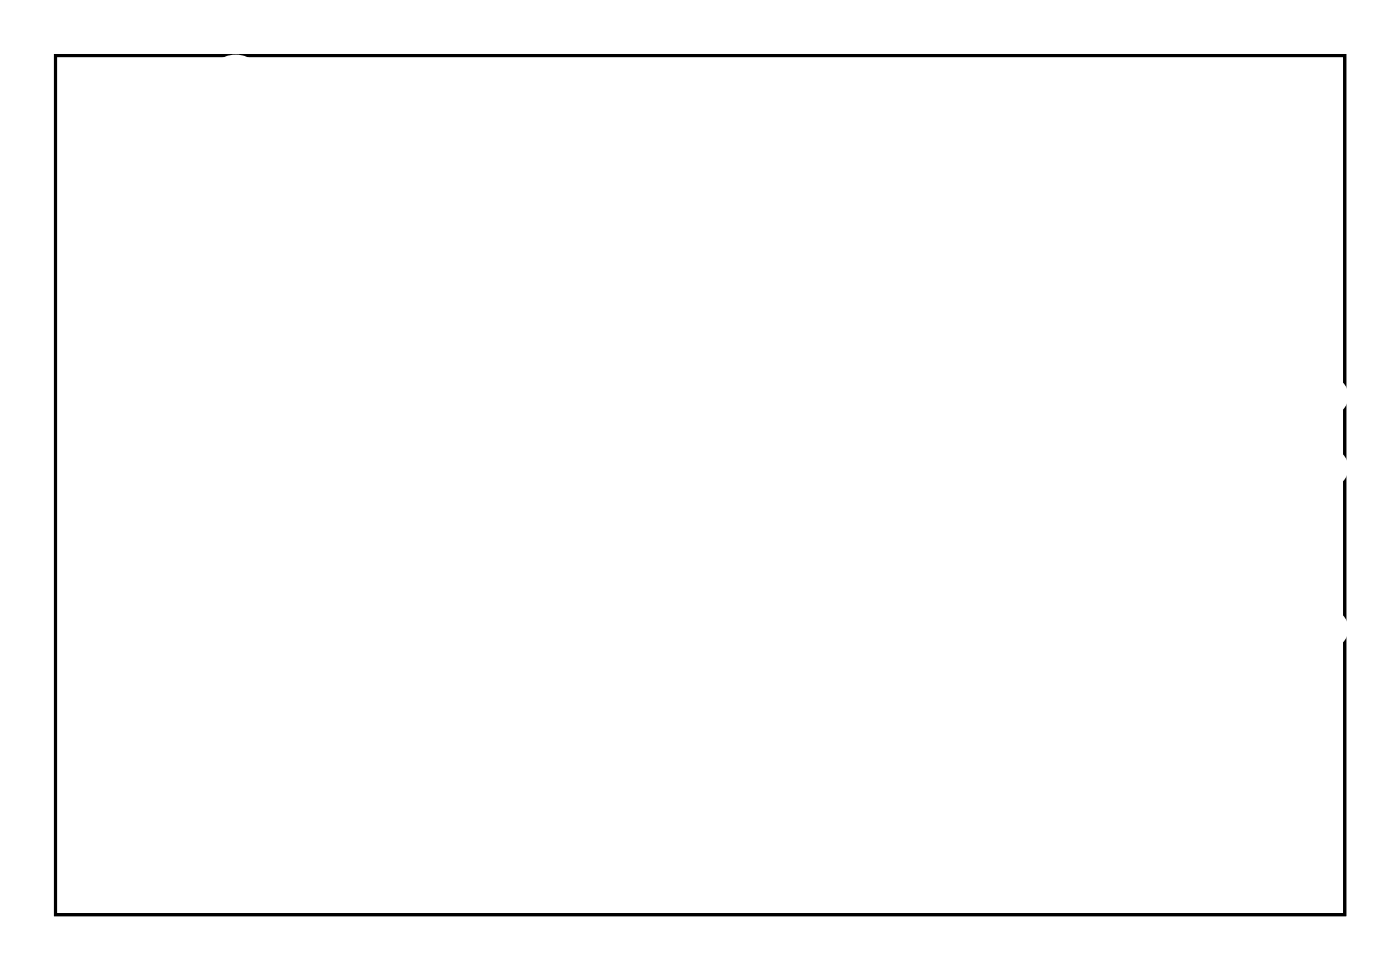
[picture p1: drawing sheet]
<svg xmlns="http://www.w3.org/2000/svg" width="92mm" height="63mm" viewBox="0 0 92 63" stroke-linecap="round" stroke-linejoin="round" font-family="sans-serif">
<path d="M3.6 3.6h84.5v56.3h-84.5z" fill="none" stroke="#000" stroke-width=".2"/>
<path d="M3.6 3.6v56.3h84.5v-56.3zM3.6 3.6h84.5v56.3h-84.5z" fill="#000"/>
<circle cx="8.3" cy="40.8" r=".74" fill="#fff"/>
<circle cx="8.3" cy="40.8" r=".74" fill="none" stroke="#fff" stroke-width=".76" stroke-linecap="butt"/>
<circle cx="10.9" cy="40.8" r=".74" fill="#fff"/>
<circle cx="10.9" cy="40.8" r=".74" fill="none" stroke="#fff" stroke-width=".76" stroke-linecap="butt"/>
<circle cx="13.4" cy="40.8" r=".74" fill="#fff"/>
<circle cx="13.4" cy="40.8" r=".74" fill="none" stroke="#fff" stroke-width=".76" stroke-linecap="butt"/>
<circle cx="16" cy="40.8" r=".74" fill="#fff"/>
<circle cx="16" cy="40.8" r=".74" fill="none" stroke="#fff" stroke-width=".76" stroke-linecap="butt"/>
<circle cx="16" cy="20.5" r=".74" fill="#fff"/>
<circle cx="16" cy="20.5" r=".74" fill="none" stroke="#fff" stroke-width=".68" stroke-linecap="butt"/>
<circle cx="16" cy="23" r=".74" fill="#fff"/>
<circle cx="16" cy="23" r=".74" fill="none" stroke="#fff" stroke-width=".68" stroke-linecap="butt"/>
<circle cx="16" cy="25.5" r=".74" fill="#fff"/>
<circle cx="16" cy="25.5" r=".74" fill="none" stroke="#fff" stroke-width=".68" stroke-linecap="butt"/>
<circle cx="8.5" cy="18.1" r="1.35" fill="#fff"/>
<circle cx="8.5" cy="18.1" r="1.35" fill="none" stroke="#fff" stroke-width=".71" stroke-linecap="butt"/>
<circle cx="8.5" cy="27.9" r="1.35" fill="#fff"/>
<circle cx="8.5" cy="27.9" r="1.35" fill="none" stroke="#fff" stroke-width=".71" stroke-linecap="butt"/>
<circle cx="18.5" cy="10.3" r="1.52" fill="#fff"/>
<circle cx="18.5" cy="10.3" r="1.52" fill="none" stroke="#fff" stroke-width=".76" stroke-linecap="butt"/>
<circle cx="12.4" cy="10.3" r="1.52" fill="#fff"/>
<circle cx="12.4" cy="10.3" r="1.52" fill="none" stroke="#fff" stroke-width=".76" stroke-linecap="butt"/>
<circle cx="15.4" cy="5.5" r="1.52" fill="#fff"/>
<circle cx="15.4" cy="5.5" r="1.52" fill="none" stroke="#fff" stroke-width=".76" stroke-linecap="butt"/>
<circle cx="74.4" cy="20.5" r=".66" fill="#fff"/>
<circle cx="74.4" cy="20.5" r=".66" fill="none" stroke="#fff" stroke-width=".56"/>
<path d="M73.7 19.8h1.3v1.3h-1.3z" fill="#fff"/>
<path d="M73.7 19.8h1.3v1.3h-1.3z" fill="none" stroke="#fff" stroke-width=".56"/>
<circle cx="74.4" cy="23" r=".66" fill="#fff"/>
<circle cx="74.4" cy="23" r=".66" fill="none" stroke="#fff" stroke-width=".56"/>
<circle cx="74.4" cy="25.5" r=".66" fill="#fff"/>
<circle cx="74.4" cy="25.5" r=".66" fill="none" stroke="#fff" stroke-width=".56"/>
<circle cx="74.4" cy="28.1" r=".66" fill="#fff"/>
<circle cx="74.4" cy="28.1" r=".66" fill="none" stroke="#fff" stroke-width=".56"/>
<circle cx="74.4" cy="30.6" r=".66" fill="#fff"/>
<circle cx="74.4" cy="30.6" r=".66" fill="none" stroke="#fff" stroke-width=".56"/>
<circle cx="74.4" cy="33.2" r=".66" fill="#fff"/>
<circle cx="74.4" cy="33.2" r=".66" fill="none" stroke="#fff" stroke-width=".56"/>
<circle cx="74.4" cy="35.7" r=".66" fill="#fff"/>
<circle cx="74.4" cy="35.7" r=".66" fill="none" stroke="#fff" stroke-width=".56"/>
<circle cx="74.4" cy="38.2" r=".66" fill="#fff"/>
<circle cx="74.4" cy="38.2" r=".66" fill="none" stroke="#fff" stroke-width=".56"/>
<circle cx="33.7" cy="53.5" r=".67" fill="#fff"/>
<circle cx="33.7" cy="53.5" r=".67" fill="none" stroke="#fff" stroke-width=".57"/>
<circle cx="31.2" cy="53.5" r=".67" fill="#fff"/>
<circle cx="31.2" cy="53.5" r=".67" fill="none" stroke="#fff" stroke-width=".57"/>
<circle cx="28.7" cy="53.5" r=".67" fill="#fff"/>
<circle cx="28.7" cy="53.5" r=".67" fill="none" stroke="#fff" stroke-width=".57"/>
<circle cx="26.1" cy="53.5" r=".67" fill="#fff"/>
<circle cx="26.1" cy="53.5" r=".67" fill="none" stroke="#fff" stroke-width=".57"/>
<circle cx="23.6" cy="53.5" r=".67" fill="#fff"/>
<circle cx="23.6" cy="53.5" r=".67" fill="none" stroke="#fff" stroke-width=".57"/>
<circle cx="45.4" cy="5.2" r=".67" fill="#fff"/>
<circle cx="45.4" cy="5.2" r=".67" fill="none" stroke="#fff" stroke-width=".57"/>
<circle cx="48" cy="5.2" r=".67" fill="#fff"/>
<circle cx="48" cy="5.2" r=".67" fill="none" stroke="#fff" stroke-width=".57"/>
<circle cx="50.5" cy="5.2" r=".67" fill="#fff"/>
<circle cx="50.5" cy="5.2" r=".67" fill="none" stroke="#fff" stroke-width=".57"/>
<circle cx="53" cy="5.2" r=".67" fill="#fff"/>
<circle cx="53" cy="5.2" r=".67" fill="none" stroke="#fff" stroke-width=".57"/>
<circle cx="55.6" cy="5.2" r=".67" fill="#fff"/>
<circle cx="55.6" cy="5.2" r=".67" fill="none" stroke="#fff" stroke-width=".57"/>
<circle cx="58.1" cy="5.2" r=".67" fill="#fff"/>
<circle cx="58.1" cy="5.2" r=".67" fill="none" stroke="#fff" stroke-width=".57"/>
<circle cx="60.7" cy="5.2" r=".67" fill="#fff"/>
<circle cx="60.7" cy="5.2" r=".67" fill="none" stroke="#fff" stroke-width=".57"/>
<circle cx="63.2" cy="5.2" r=".67" fill="#fff"/>
<circle cx="63.2" cy="5.2" r=".67" fill="none" stroke="#fff" stroke-width=".57"/>
<circle cx="65.7" cy="5.2" r=".67" fill="#fff"/>
<circle cx="65.7" cy="5.2" r=".67" fill="none" stroke="#fff" stroke-width=".57"/>
<circle cx="68.3" cy="5.2" r=".67" fill="#fff"/>
<circle cx="68.3" cy="5.2" r=".67" fill="none" stroke="#fff" stroke-width=".57"/>
<circle cx="23.6" cy="5.2" r=".67" fill="#fff"/>
<circle cx="23.6" cy="5.2" r=".67" fill="none" stroke="#fff" stroke-width=".57"/>
<circle cx="26.1" cy="5.2" r=".67" fill="#fff"/>
<circle cx="26.1" cy="5.2" r=".67" fill="none" stroke="#fff" stroke-width=".57"/>
<circle cx="28.7" cy="5.2" r=".67" fill="#fff"/>
<circle cx="28.7" cy="5.2" r=".67" fill="none" stroke="#fff" stroke-width=".57"/>
<circle cx="31.2" cy="5.2" r=".67" fill="#fff"/>
<circle cx="31.2" cy="5.2" r=".67" fill="none" stroke="#fff" stroke-width=".57"/>
<circle cx="33.7" cy="5.2" r=".67" fill="#fff"/>
<circle cx="33.7" cy="5.2" r=".67" fill="none" stroke="#fff" stroke-width=".57"/>
<circle cx="36.3" cy="5.2" r=".67" fill="#fff"/>
<circle cx="36.3" cy="5.2" r=".67" fill="none" stroke="#fff" stroke-width=".57"/>
<circle cx="38.8" cy="5.2" r=".67" fill="#fff"/>
<circle cx="38.8" cy="5.2" r=".67" fill="none" stroke="#fff" stroke-width=".57"/>
<circle cx="41.4" cy="5.2" r=".67" fill="#fff"/>
<circle cx="41.4" cy="5.2" r=".67" fill="none" stroke="#fff" stroke-width=".57"/>
<circle cx="56.6" cy="53.5" r=".67" fill="#fff"/>
<circle cx="56.6" cy="53.5" r=".67" fill="none" stroke="#fff" stroke-width=".57"/>
<circle cx="59.1" cy="53.5" r=".67" fill="#fff"/>
<circle cx="59.1" cy="53.5" r=".67" fill="none" stroke="#fff" stroke-width=".57"/>
<circle cx="54.1" cy="53.5" r=".67" fill="#fff"/>
<circle cx="54.1" cy="53.5" r=".67" fill="none" stroke="#fff" stroke-width=".57"/>
<circle cx="51.5" cy="53.5" r=".67" fill="#fff"/>
<circle cx="51.5" cy="53.5" r=".67" fill="none" stroke="#fff" stroke-width=".57"/>
<circle cx="49" cy="53.5" r=".67" fill="#fff"/>
<circle cx="49" cy="53.5" r=".67" fill="none" stroke="#fff" stroke-width=".57"/>
<circle cx="46.4" cy="53.5" r=".67" fill="#fff"/>
<circle cx="46.4" cy="53.5" r=".67" fill="none" stroke="#fff" stroke-width=".57"/>
<circle cx="43.9" cy="53.5" r=".67" fill="#fff"/>
<circle cx="43.9" cy="53.5" r=".67" fill="none" stroke="#fff" stroke-width=".57"/>
<circle cx="41.4" cy="53.5" r=".67" fill="#fff"/>
<circle cx="41.4" cy="53.5" r=".67" fill="none" stroke="#fff" stroke-width=".57"/>
<circle cx="36.3" cy="53.5" r=".67" fill="#fff"/>
<circle cx="36.3" cy="53.5" r=".67" fill="none" stroke="#fff" stroke-width=".57"/>
<circle cx="79.5" cy="28.5" r=".9" fill="#fff"/>
<circle cx="79.5" cy="28.5" r=".9" fill="none" stroke="#fff" stroke-width=".75" stroke-linecap="butt"/>
<circle cx="87.1" cy="41.2" r=".9" fill="#fff"/>
<circle cx="87.1" cy="41.2" r=".9" fill="none" stroke="#fff" stroke-width=".75" stroke-linecap="butt"/>
<circle cx="79.5" cy="41.2" r=".9" fill="#fff"/>
<circle cx="79.5" cy="41.2" r=".9" fill="none" stroke="#fff" stroke-width=".75" stroke-linecap="butt"/>
<circle cx="87.1" cy="25.9" r=".9" fill="#fff"/>
<circle cx="87.1" cy="25.9" r=".9" fill="none" stroke="#fff" stroke-width=".75" stroke-linecap="butt"/>
<circle cx="87.1" cy="30.6" r=".9" fill="#fff"/>
<circle cx="87.1" cy="30.6" r=".9" fill="none" stroke="#fff" stroke-width=".75" stroke-linecap="butt"/>
<path d="M79.2 11.8h1.5v1.6h-1.5z" fill="#fff"/>
<path d="M79.2 11.8h1.5v1.6h-1.5z" fill="none" stroke="#fff" stroke-width=".76" stroke-linecap="butt"/>
<circle cx="80" cy="12.6" r=".76" fill="#fff"/>
<circle cx="80" cy="12.6" r=".76" fill="none" stroke="#fff" stroke-width=".76" stroke-linecap="butt"/>
<circle cx="80" cy="7.5" r=".76" fill="#fff"/>
<circle cx="80" cy="7.5" r=".76" fill="none" stroke="#fff" stroke-width=".76" stroke-linecap="butt"/>
</svg>
